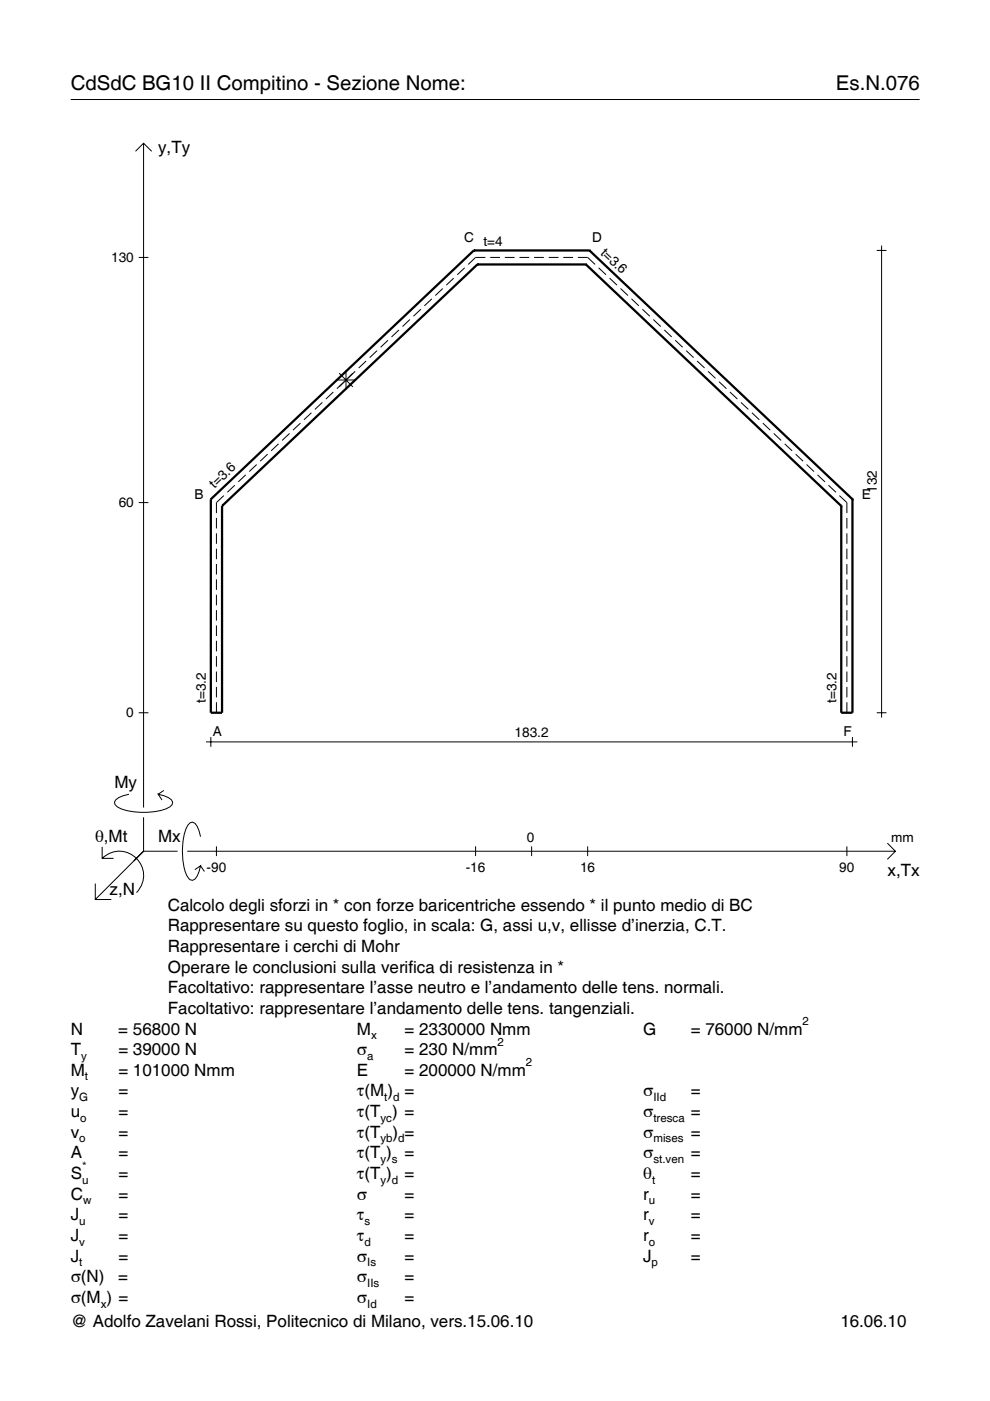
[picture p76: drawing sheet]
<svg xmlns="http://www.w3.org/2000/svg" width="210mm" height="297mm" viewBox="0 0 210 297" stroke-linecap="round" stroke-linejoin="round" font-family="sans-serif">
<defs><g id="words">
<g font-size="4.3">
<text x="15" y="19">CdSdC BG10 II Compitino - Sezione Nome:</text>
<text x="177.2" y="19">Es.N.076</text>
</g>
<g font-size="3.6">
<text x="33.5" y="32.4">y,Ty</text>
<text x="24.3" y="167.1">My</text>
<text x="20.1" y="178.4">θ,Mt</text>
<text x="33.5" y="178.4">Mx</text>
<text x="188.2" y="185.6">x,Tx</text>
<text x="23.2" y="189.7">z,N</text>
<text x="35.6" y="193.1">Calcolo degli sforzi in * con forze baricentriche essendo * il punto medio di BC</text>
<text x="35.6" y="197.5">Rappresentare su questo foglio, in scala: G, assi u,v, ellisse d’inerzia, C.T.</text>
<text x="35.6" y="201.8">Rappresentare i cerchi di Mohr</text>
<text x="35.6" y="206.2">Operare le conclusioni sulla verifica di resistenza in *</text>
<text x="35.6" y="210.6">Facoltativo: rappresentare l’asse neutro e l’andamento delle tens. normali.</text>
<text x="35.6" y="215">Facoltativo: rappresentare l’andamento delle tens. tangenziali.</text>
<text x="15" y="219.3">N</text>
<text x="25.1" y="219.3">= 56800 N</text>
<text x="75.7" y="219.3">M</text>
<text x="85.8" y="219.3">= 2330000 Nmm</text>
<text x="136.4" y="219.3">G</text>
<text x="146.5" y="219.3">= 76000 N/mm</text>
<text x="15" y="223.7">T</text>
<text x="25.1" y="223.7">= 39000 N</text>
<text x="75.7" y="223.7">σ</text>
<text x="85.8" y="223.7">= 230 N/mm</text>
<text x="15" y="232.5">y</text>
<text x="15" y="228.1">M</text>
<text x="25.1" y="232.5">=</text>
<text x="25.1" y="228.1">= 101000 Nmm</text>
<text x="75.7" y="232.5">τ(M ) =</text>
<text x="75.7" y="228.1">E</text>
<text x="85.8" y="228.1">= 200000 N/mm</text>
<text x="136.4" y="232.5">σ</text>
<text x="146.5" y="232.5">=</text>
<text x="15" y="236.8">u</text>
<text x="25.1" y="236.8">=</text>
<text x="75.7" y="236.8">τ(T ) =</text>
<text x="136.4" y="236.8">σ</text>
<text x="146.5" y="236.8">=</text>
<text x="15" y="241.2">v</text>
<text x="15" y="245.6">A</text>
<text x="25.1" y="241.2">=</text>
<text x="25.1" y="245.6">=</text>
<text x="75.7" y="245.6">τ(T )</text>
<text x="75.7" y="241.2">τ(T</text>
<text x="83.3" y="241.2">) =</text>
<text x="85.8" y="245.6">=</text>
<text x="136.4" y="241.2">σ</text>
<text x="136.4" y="245.6">σ</text>
<text x="146.5" y="241.2">=</text>
<text x="146.5" y="245.6">=</text>
<text x="15" y="250">S</text>
<text x="25.1" y="250">=</text>
<text x="75.7" y="250">τ(T )</text>
<text x="85.8" y="250">=</text>
<text x="136.4" y="250">θ</text>
<text x="146.5" y="250">=</text>
<text x="15" y="254.3">C</text>
<text x="25.1" y="254.3">=</text>
<text x="75.7" y="254.3">σ</text>
<text x="85.8" y="254.3">=</text>
<text x="136.4" y="254.3">r</text>
<text x="146.5" y="254.3">=</text>
<text x="15" y="258.7">J</text>
<text x="15" y="263.1">J</text>
<text x="25.1" y="263.1">=</text>
<text x="25.1" y="258.7">=</text>
<text x="75.7" y="258.7">τ</text>
<text x="75.7" y="263.1">τ</text>
<text x="85.8" y="258.7">=</text>
<text x="85.8" y="263.1">=</text>
<text x="136.4" y="258.7">r</text>
<text x="136.4" y="263.1">r</text>
<text x="146.5" y="258.7">=</text>
<text x="146.5" y="263.1">=</text>
<text x="15" y="267.5">J</text>
<text x="25.1" y="267.5">=</text>
<text x="75.7" y="267.5">σ</text>
<text x="85.8" y="267.5">=</text>
<text x="136.4" y="267.5">J</text>
<text x="146.5" y="267.5">=</text>
<text x="15" y="271.8">σ(N)</text>
<text x="25.1" y="271.8">=</text>
<text x="75.7" y="271.8">σ</text>
<text x="85.8" y="271.8">=</text>
<text x="15" y="276.2">σ(M ) =</text>
<text x="15" y="281.4">@ Adolfo Zavelani Rossi, Politecnico di Milano, vers.15.06.10</text>
<text x="75.7" y="276.2">σ</text>
<text x="85.8" y="276.2">=</text>
<text x="178.2" y="281.4">16.06.10</text>
</g>
<g font-size="2.9">
<text x="98.4" y="51.4">C</text>
<text x="102.5" y="52.1">t=4</text>
<text x="125.5" y="51.4">D</text>
<text x="127.2" y="53.8" transform="rotate(43 127.2 53.8)">t=3.6</text>
<text x="23.6" y="55.6">130</text>
<text x="25.2" y="107.6">60</text>
<text x="41.2" y="105.8">B</text>
<text x="45.5" y="103.7" transform="rotate(-43 45.5 103.7)">t=3.6</text>
<text x="182.7" y="105.8">E</text>
<text x="185.9" y="104.5" transform="rotate(-90 185.9 104.5)">132</text>
<text x="43.7" y="149.1" transform="rotate(-90 43.7 149.1)">t=3.2</text>
<text x="177.3" y="149.1" transform="rotate(-90 177.3 149.1)">t=3.2</text>
<text x="26.8" y="152.1">0</text>
<text x="45.1" y="156">A</text>
<text x="109.1" y="156.3">183.2</text>
<text x="178.8" y="156">F</text>
<text x="111.7" y="178.4">0</text>
<text x="189" y="178.4">mm</text>
<text x="43.8" y="184.9">-90</text>
<text x="98.8" y="184.9">-16</text>
<text x="123" y="184.9">16</text>
<text x="178" y="184.9">90</text>
</g>
<g font-size="2.4">
<text x="78.7" y="220.3">x</text>
<text x="105.5" y="221.7">2</text>
<text x="170.2" y="217.3">2</text>
<text x="17.2" y="224.7">y</text>
<text x="77.9" y="224.7">a</text>
<text x="111.5" y="226.1">2</text>
<text x="16.8" y="233.5">G</text>
<text x="18" y="229.1">t</text>
<text x="81.5" y="233.5">t d</text>
<text x="138.5" y="233.5">IId</text>
<text x="17" y="237.8">o</text>
<text x="80.7" y="237.8">yc</text>
<text x="138.5" y="237.8">tresca</text>
<text x="16.8" y="242.2">o</text>
<text x="80.7" y="242.2">yb d</text>
<text x="138.5" y="242.2">mises</text>
<text x="17.4" y="251">u</text>
<text x="17.4" y="248">*</text>
<text x="80.7" y="246.6">y s</text>
<text x="80.7" y="251">y d</text>
<text x="138.2" y="251">t</text>
<text x="138.5" y="246.6">st.ven</text>
<text x="17.6" y="255.3">w</text>
<text x="137.6" y="255.3">u</text>
<text x="16.8" y="259.7">u</text>
<text x="77.3" y="259.7">s</text>
<text x="137.6" y="259.7">v</text>
<text x="16.8" y="268.5">t</text>
<text x="16.8" y="264.1">v</text>
<text x="77.3" y="264.1">d</text>
<text x="77.9" y="268.5">Is</text>
<text x="137.6" y="264.1">o</text>
<text x="138.2" y="268.5">p</text>
<text x="77.9" y="272.8">IIs</text>
<text x="21.4" y="277.2">x</text>
<text x="77.9" y="277.2">Id</text>
</g>
</g></defs>
<g fill="none" stroke="#000" stroke-width=".21">
<path d="M15 21.1h180M28.7 32.1l1.7-1.7 1.8 1.7M30.4 30.4v140.8M29.4 54.6h2.1M96.2 59l-1.6 1.5M98.5 56.8l-1.6 1.5M102.9 54.6h-2.1l-1.5 1.5M103.9 54.6h2.1M107 54.6h2.1M110.1 54.6h2.1M113.2 54.6h2.1M116.3 54.6h2.1"/>
<path d="M119.4 54.6h2.1M122.5 54.6h2.1l1.6 1.5M126.9 56.8l1.6 1.5M129.2 59l1.6 1.5M185.9 53.1h2M186.9 52.1v100M71.9 79.1l2.9 2.9M73.4 78.5v4.1M74.8 79.1l-2.9 2.9M75.3 78.7l-1.6 1.5M77.6 76.5l-1.5 1.5M79.9 74.3l-1.5 1.5"/>
<path d="M82.3 72.1l-1.6 1.5M84.6 69.9l-1.6 1.5M86.9 67.7l-1.6 1.5M89.2 65.6l-1.5 1.4M91.6 63.4l-1.6 1.4M93.9 61.2l-1.6 1.5M131.6 61.2l1.5 1.5M133.9 63.4l1.6 1.4M136.2 65.6l1.6 1.4M138.5 67.7l1.6 1.5M140.8 69.9l1.6 1.5M143.2 72.1l1.5 1.5"/>
<path d="M145.5 74.3l1.6 1.5M147.8 76.5l1.6 1.5M150.1 78.7l1.6 1.5M54.4 98.5l-1.6 1.5M56.7 96.3l-1.5 1.5M59.1 94.1l-1.6 1.5M61.4 91.9l-1.6 1.5M63.7 89.7l-1.6 1.5M66 87.5l-1.6 1.5M68.3 85.3l-1.5 1.5M70.7 83.1l-1.6 1.5M71.3 80.6h4.1"/>
<path d="M73 80.9l-1.6 1.5M152.4 80.9l1.6 1.5M154.8 83.1l1.5 1.5M157.1 85.3l1.6 1.5M159.4 87.5l1.6 1.5M161.7 89.7l1.6 1.5M164.1 91.9l1.5 1.5M166.4 94.1l1.5 1.5M168.7 96.3l1.6 1.5M171 98.5l1.6 1.5M29.4 106.6h2.1M45.9 109.8v2.2"/>
<path d="M45.9 113.1v2.2M45.9 116.3v2.3M45.9 119.6v2.2M47.5 105.1l-1.6 1.5v2.2M49.8 102.9l-1.6 1.5M52.1 100.7l-1.6 1.5M173.3 100.7l1.6 1.5M175.7 102.9l1.5 1.5M178 105.1l1.6 1.5v2.2M179.6 109.8v2.2M179.6 113.1v2.2M179.6 116.3v2.3"/>
<path d="M179.6 119.6v2.2M45.9 122.8v2.3M45.9 126.1v2.2M45.9 129.4v2.2M45.9 132.6v2.2M45.9 135.9v2.2M45.9 139.1v2.2M179.6 122.8v2.3M179.6 126.1v2.2M179.6 129.4v2.2M179.6 132.6v2.2M179.6 135.9v2.2"/>
<path d="M179.6 139.1v2.2M29.4 151.1h2.1M43.7 157.3h138.1M44.7 156.3v2M45.9 142.4v2.2M45.9 145.6v2.3M45.9 148.9v2.2M179.6 142.4v2.2M179.6 145.6v2.3M179.6 148.9v2.2M180.7 156.3v2M185.9 151.1h2"/>
<path d="M21.7 179.6v2.4h2.4M27.3 168.4a3.6 3.6 0 0 0-3 1.7l.1 .5a5.6 5.6 0 0 0 3.8 1.5 13.4 13.4 0 0 0 7.8-1l.5-.5 .1-.5a3.6 3.6 0 0 0-3.1-1.7l.8 1.2M30.4 173.3v7.2M34.7 167.6l-1.2 .8M42.5 177.4a3.6 3.6 0 0 0-1.7-3.1l-.5 .1a5.7 5.7 0 0 0-1.5 3.8 13.9 13.9 0 0 0 1.1 7.9l.4 .4 .5 .1a3.6 3.6 0 0 0 1.7-3l-1.2 .8M45.9 179.4v2.1M100.8 179.4v2.1M112.7 179.4v2.1M124.6 179.4v2.1M179.6 179.4v2.1M188.1 178.8l1.7 1.7-1.7 1.7M20.2 187.3v3.4h3.4"/>
<path d="M21.7 182a5.1 5.1 0 0 1 7.2 0 5.1 5.1 0 0 1 0 7.3M30.4 180.5l-10.2 10.2M30.4 180.5h7.2M39.7 180.5h150.1M42.5 183.6l.8 1.2"/>
</g>
<g fill="none" stroke="#000" stroke-width=".48">
<path d="M100.5 53.1h.1M100.5 53.1l-55.8 52.7M100.5 53.1h24.5M101.2 56.1h.1M101.2 56.1l-54.1 51.2M101.2 56.1h23M124.2 56.1h.1M124.2 56.1l54.2 51.2M125 53.1h.1M125 53.1l55.7 52.7M44.7 105.8h.1M44.7 105.8v45.3h2.4v-43.8"/>
<path d="M47.1 107.3h.1M178.4 107.3h.1M180.7 105.8h.1M180.7 105.8v45.3h-2.3v-43.8"/>
</g>
<use href="#words"/>
</svg>
